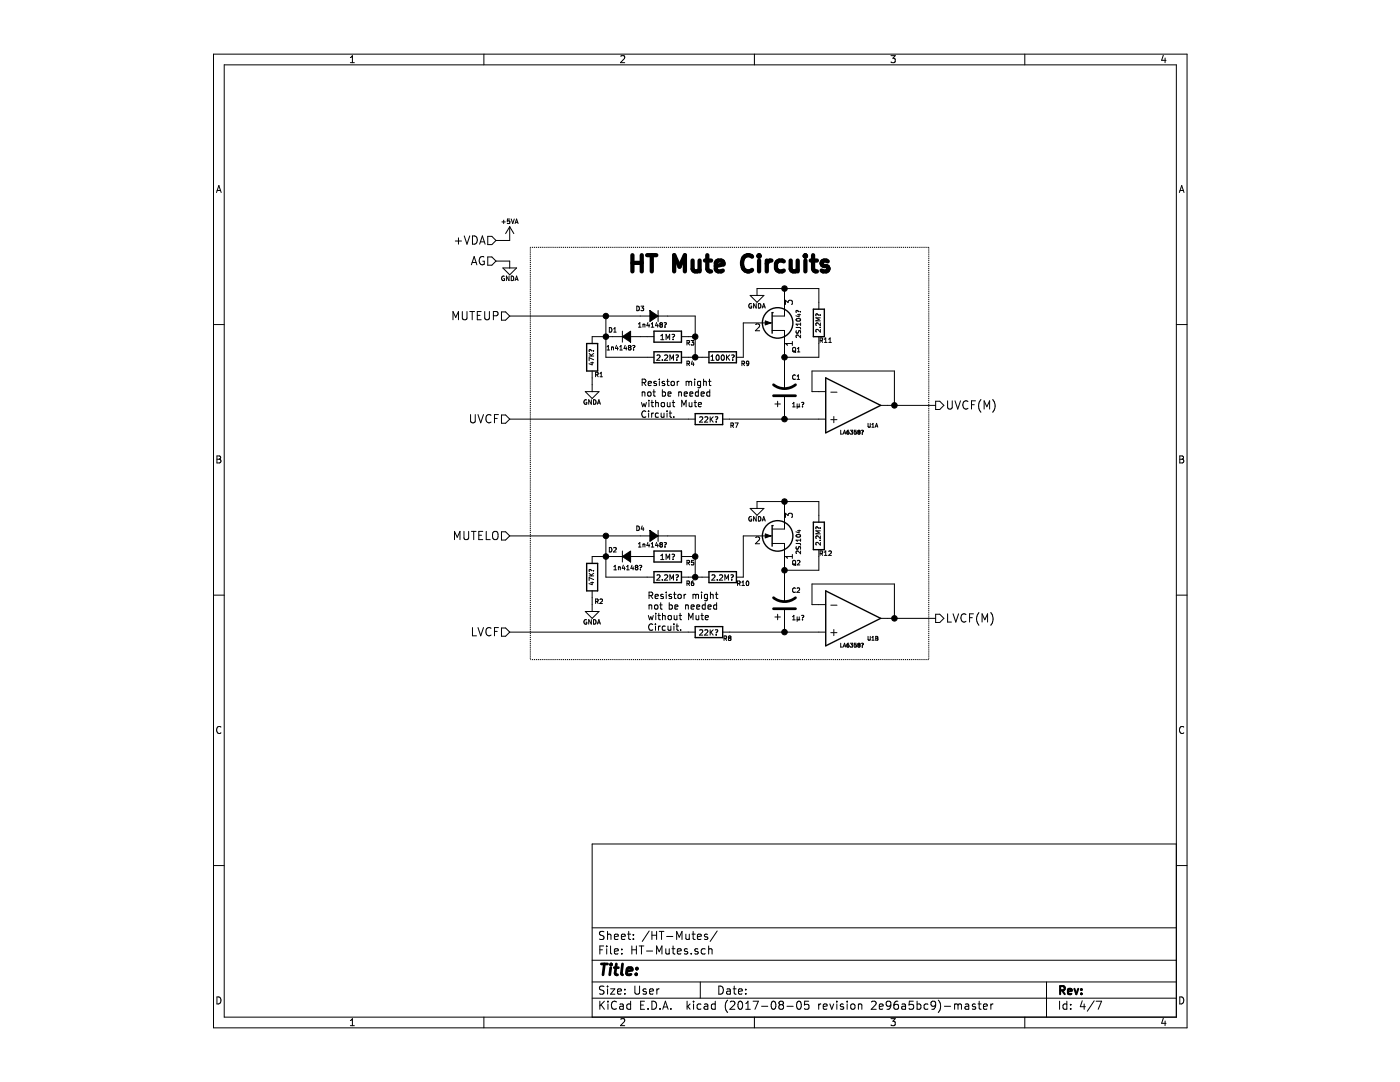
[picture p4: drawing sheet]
<svg xmlns="http://www.w3.org/2000/svg" width="279mm" height="216mm" viewBox="0 0 279 216" stroke-linecap="round" stroke-linejoin="round" font-family="sans-serif">
<g fill="none" stroke="#000" stroke-width=".27">
<path d="M117.1 68.5h2.2v5.5h-2.2zM130.5 66.1h5.5v2.2h-5.5zM130.5 70.2h5.5v2.2h-5.5zM141.5 70.2h5.5v2.2h-5.5zM154.1 62.4h.1M154.1 62.4v4.1M162.3 61.7h2.2v5.5h-2.2zM164.8 75.4l11 5.5-11 5.5zM138.7 82.5h5.5v2.2h-5.5zM117.1 112.4h2.2v5.5h-2.2zM130.5 114.1h5.5v2.2h-5.5zM130.5 110h5.5v2.1h-5.5z"/>
<path d="M141.5 114.1h5.5v2.2h-5.5zM154.1 104.9h.1M154.1 104.9v4.1M162.3 104.2h2.2v5.5h-2.2zM164.8 117.9l11 5.5-11 5.5zM138.7 125h5.5v2.2h-5.5z"/>
<circle cx="155.2" cy="64.4" r="3"/>
<circle cx="155.2" cy="106.9" r="3"/>
</g>
<g fill="none" stroke="#000" stroke-width=".2">
<path d="M42.6 10.8h194.3v194.3h-194.3zM44.7 12.9h190.1v190.1h-190.1zM69.9 12.5h.8M69.9 11.5l.4-.4v1.4M96.6 10.8v2.1M123.9 11.2l.5-.1 .2 .1 .1 .3-.9 1h.9M150.6 10.8v2.1M177.8 11.1h.9l-.5 .5 .4 .2v.6l-.2 .1-.6-.1M204.5 10.8v2.1M232.2 11l-.4 1h.9M232.5 11.6v.9M43.2 38.4l.5-1.4 .4 1.4"/>
<path d="M43.3 38h.7M235.4 38.4l.4-1.4 .5 1.4M235.5 38h.7M90.9 48.1h1.2M91.5 47.5v1.2M92.6 47.1l.6 1.6 .5-1.6M94.1 52.8l.5-1.6 .6 1.6M94.2 52.4h.8M94.3 47.1a.83 .83 0 0 1 1 .8 .83 .83 0 0 1-1 .8zM95.7 48.7l.6-1.6 .5 1.6M95.9 48.3h.8M96.6 51.3a.8 .8 0 0 0-1 .6 .8 .8 0 0 0 .6 .9l.5-.1v-.6h-.3"/>
<path d="M97.3 47.2h.9l.8 .8-.8 .8h-.9zM97.3 51.3h.9l.8 .8-.8 .8h-.9zM99 52.1h2.7v1.4M100.2 44.3h.6M100.4 53.5h2.7l-1.4 1.3zM100.5 43.9v.7M100.6 55.1a.41 .41 0 0 0-.5 .5 .41 .41 0 0 0 .6 .3v-.3h-.2M101.6 55.1v.9l-.5-.9v.9M101.7 43.7h-.4l-.1 .4h.5v.4h-.5M101.7 45.2l-.8 1.4M101.7 45.2v2.8h-2.7M101.7 45.2l.8 1.4"/>
<path d="M102 55.1a.45 .45 0 0 1 .5 .4 .45 .45 0 0 1-.5 .5zM102 43.7l.3 .9 .3-.9M102.8 44.6l.3-.9 .3 .9M102.8 56l.3-.9 .3 .9M102.9 44.4h.4M102.9 55.7h.4M149.7 59h2.8l-1.4 1.3zM151.1 59v-1.4h12.3v4.1M156.6 57.6v5.5h-2.5M42.6 64.8h2.1M90.4 63.8v-1.6l.5 1.1 .6-1.1v1.6M92.3 62.2v1.3l.3 .3 .5-.2 .1-1.4"/>
<path d="M93.7 62.2h1M94.2 62.2v1.6M95.3 62.9h.5M96 62.2h-.7v1.6h.7M96.7 62.2v1.3l.3 .3 .5-.1 .2-.2v-1.3M98.5 63l.7-.1 .2-.2-.1-.4-.2-.1h-.6v1.6M100.1 62.2h.8l.8 .9-.8 .8h-.8zM101.7 63.1h37v8.2M116.8 78.1h2.7l-1.3 1.4zM117.1 79.8a.41 .41 0 0 0-.6 .4 .41 .41 0 0 0 .6 .4v-.3h-.2M117.6 71h.9M117.6 70.5l.5 .5"/>
<path d="M117.9 72.4h.6M118 79.8v.9l-.5-.9v.9M118.1 70a.31 .31 0 0 0-.5-.1v.3M118.2 72.3v.5l-.7-.2M118.2 74v4.1M118.4 70h.1M118.5 79.8a.45 .45 0 0 1 .4 .4 .45 .45 0 0 1-.4 .5zM118.5 71.8l-.9-.4v.6M118.5 70.5l-.5 .4M118.9 74.8l.4-.1v-.4h-.4v.9M119.1 74.8l.3 .4M119.7 75.2h.5"/>
<path d="M119.7 74.6l.3-.3v.9M120.9 63.1v8.2h9.6M121.1 69.2l.3-.3v.9M121.1 69.8h.6M121.6 65.4a.46 .46 0 0 1 .5 .4 .46 .46 0 0 1-.5 .5zM122 69.2v.6M122 69.3h.4v.5M122.5 66.3h.5M122.5 65.6l.2-.2v.9M123 68.9l-.2 .6h.6M123.2 69.2v.6M123.7 69.8h.5"/>
<path d="M123.7 69.2l.2-.3v.9M124.2 66.1v2.2M124.8 68.9l-.3 .6h.6M125 69.2v.6M125.6 69.3l-.2-.1 .2-.3 .3 .2-.2 .2M125.6 69.3l-.2 .2 .2 .3 .3-.1-.2-.4M125.6 69.3h.1M126.3 69l.3-.1a.37 .37 0 0 1-.2 .6M126.4 69.8h.1M127.1 61.1a.46 .46 0 0 1 .5 .4 .46 .46 0 0 1-.5 .5zM127.4 64.7l.3-.3v.9M127.4 65.3h.5"/>
<path d="M127.9 61.1h.6l-.3 .3 .2 .1v.4h-.5M128.2 76.3h.6l.1-.4-.2-.2h-.5v1.2M128.2 78.2v.9M128.2 78.3h.5v.8M128.3 64.8l.4-.1v.6M128.3 64.7v.6M128.5 76.3l.4 .6M129.3 78.3l.2-.1 .4 .1v.5l-.1 .2-.5-.1zM129.3 64.4l-.2 .6h.6M129.4 76.5l.6-.1-.1-.3h-.3l-.2 .2v.6h.5M129.5 79.9v.1M129.5 64.7v.6"/>
<path d="M130 64.7l.2-.3v.9M130 65.3h.5M130.1 79.9v1.1l.3 .2M130.3 78.2h.5M130.5 77.8v1.1l.3 .2M130.5 67.2h-12.3v1.3M130.8 79.9v1.3M131 76.1h-.3l-.2 .2 .2 .2 .3 .1v.3h-.5M131 64.4l-.2 .6h.6M131.1 70.9l.4-.1 .2 .3-.6 .8h.6M131.3 64.7v.6M131.3 62v2.2"/>
<path d="M131.6 75.7v.1M131.6 76.1v.8M131.9 67l.3-.3v1.1M131.9 64.8l-.2-.2 .2-.2 .3 .2-.2 .2M131.9 64.8l-.2 .2 .2 .3 .3-.2-.2-.3M131.9 67.8h.6M131.9 64.8h.1M132.2 78.3l.4-.1 .2 .2v.5l-.6 .1M132.2 71.8v.1M132.2 77.8v1.3M132.5 64.4h.3a.37 .37 0 0 1-.1 .6M132.6 76.1h-.3l-.2 .2 .1 .1 .4 .2v.3h-.5"/>
<path d="M132.6 70.9l.4-.1 .3 .3-.7 .8h.7M132.7 65.2v.1M132.9 67.8v-1.1l.4 .8 .3-.8v1.1M133.1 76.1h.5M133.2 75.7v1.1l.4 .1M133.3 78.6l.6-.1v-.2l-.4-.1-.2 .2 .1 .6h.5M133.7 71.9v-1.1l.4 .8 .3-.8v1.1M134 76.2l.2-.1 .3 .1 .1 .5-.1 .2-.5-.1zM134.1 66.8l.4-.1a.35 .35 0 0 1-.2 .6v.1M134.3 67.7v.1M134.4 79.9v1.1l.3 .2M134.9 70.9l.3-.1a.34 .34 0 0 1 .1 .4 .34 .34 0 0 1-.2 .2v.1"/>
<path d="M135.1 71.8v.1M135.1 76.1v.8M135.5 78.3h.4l.1 .8M135.5 78.2v.9M135.5 76.1l-.4 .2M136 71.3h5.5M136 67.2h2.7M136.5 78.6l.7-.1-.1-.2-.4-.1-.2 .2 .1 .6h.5M136.9 76.2l.4-.1 .2 .2M136.9 76.1v.8M137.1 68.4h.4v-.4l-.4-.1v1M137.1 72.6l.4-.1v-.4h-.4v.9"/>
<path d="M137.3 72.6l.3 .4M137.3 68.4l.3 .5M137.5 76.3l.2-.2h.3v.8M137.5 76.3v.6M137.7 78.6l.6-.1-.1-.2-.4-.1-.1 .2v.6h.5M137.9 67.9h.6l-.3 .4 .2 .1v.4h-.5M138.2 72l-.2 .7h.5M138.4 72.4v.6M138.6 75.7v.1M138.6 76.1v.8M138.7 79.9v1.1l.3 .2M139.4 78.3l-.4-.1-.2 .2 .1 .6h.5"/>
<path d="M139.4 77.8v1.3M139.8 76.1h-.3l-.3 .2 .1 .6h.5M139.8 76.1v1l-.2 .3-.3-.1M139.9 78.6l.7-.1-.1-.2-.4-.1-.2 .2 .1 .6h.5M140.4 76.2l.5-.1 .1 .8M140.4 75.7v1.2M141.4 76.1h.5M141.6 75.7v1.1l.3 .1M141.6 78.3l-.3-.1-.3 .2 .2 .6h.4M141.6 77.8v1.3M141.9 71.9h.6M141.9 71.1l.3-.3v1.1"/>
<path d="M143.1 70.9l.1-.1a.57 .57 0 0 1 .3 .6 .57 .57 0 0 1-.3 .5 .7 .7 0 0 1-.1-1zM144 70.9l.2-.1a.52 .52 0 0 1 .4 .6 .52 .52 0 0 1-.5 .4l-.2-.3zM145 70.8v1.1M145.2 71.3l.4 .6M145.6 70.8l-.6 .6M146 70.9l.4-.1a.4 .4 0 0 1-.2 .7M146.2 71.8v.1M148.1 72.6l.4-.1v-.4h-.4v.9M148.3 72.6l.3 .4M149.4 72.5l-.1 .1h-.3v-.4l.3-.1a.59 .59 0 0 1-.1 .9h-.2M150 60.6a.41 .41 0 0 0-.6 .4 .41 .41 0 0 0 .6 .4v-.3h-.2M150.8 64.8l.5-.2 .3 .4-.8 1h.8"/>
<path d="M150.9 60.6v.9l-.5-.9v.9M151.4 60.6a.45 .45 0 0 1 .5 .4 .45 .45 0 0 1-.5 .5zM152.1 61.5l.3-.9 .3 .9M152.2 61.2h.4M154.1 65.9h2.5v11.7M154.1 64.4h-5.8v6.9h-1.3M156.6 79.2v4.4M156.8 60.8v-.9l.5 .5 .1-.4 .5-.1 .2 .3-.1 .6M158.1 68.1v.8M158.1 68.5h-1.3l.3 .4M158.2 69.5l.2-.2 .3 .2 .1 .4-.2 .3-.4-.1zM158.3 70l.5 .3"/>
<path d="M158.7 74.9a.4 .4 0 0 0-.5 .4 .4 .4 0 0 0 .5 .3M158.9 65.3l.8 .1 .1 .3M158.9 63.7l.5-.1 .4 .2a.43 .43 0 0 1-.5 .3 .43 .43 0 0 1-.4-.4zM158.9 66l.1 .5h.2l.2-.4 .2-.1 .1 .1v.4M159.1 75.7h.5M159.1 75.1l.2-.3v.9M159.1 70.2h.5M159.1 69.6l.3-.3v.9M159.2 62.8h.6M159.4 62.2a.31 .31 0 0 0-.5-.1v.3M159.5 62.7v.5l-.7-.2M159.7 62.2h.1"/>
<path d="M159.8 66.8v.6l-.7-.6-.2 .2 .1 .4M159.8 64.4v.6M159.8 64.7h-.9l.2 .3M163.2 62.8l-.3-.1v.3M163.2 62.8h.1M163.3 62.8l.1 .1M163.4 67.2v4.1h-6.8M163.7 65.3h.1M163.6 62.9h.1M163.7 67.9l.5-.1v-.3l-.5-.1v.9M163.7 64.4v.6l-.6-.6-.3 .2 .1 .3M163.7 65.7v.6l-.6-.6-.3 .2 .1 .3"/>
<path d="M163.7 65.3v.1M163.7 63.4h-.9l.7 .3-.7 .3h.9M163.9 67.9l.3 .4M164.5 67.7l.3-.3v.9M164.5 68.3h.6M164.8 78.1h-2.8v-4.1h16.5v6.9M165.4 68.3h.5M165.4 67.7l.3-.3v.9M165.8 78.3h1.2M189.1 80v1.3l.3 .3h.3l.3-.3v-1.3M190.6 80l.5 1.6 .6-1.6M194.7 80h-.8v1.6"/>
<path d="M195.8 79.7a1.92 1.92 0 0 0 0 2.6M198.1 79.7a1.84 1.84 0 0 1 0 2.6M234.8 64.8h2.1M43.3 91h.5l.2 .2-.2 .4 .3 .3-.1 .3-.2 .2h-.5zM43.3 91.6h.5M93.9 82.7v1.3l.3 .4 .6-.2v-1.5M95.4 82.7l.5 1.7 .6-1.7M98 82.9a.67 .67 0 0 0-.8 0 .67 .67 0 0 0-.2 .8 .61 .61 0 0 0 .3 .6 .61 .61 0 0 0 .7-.1M98.7 83.5h.5M99.5 82.7h-.8v1.7M100.1 82.8h.8l.8 .8-.8 .9h-.8zM101.7 83.6h37"/>
<path d="M119.2 80.7l.3-.9 .3 .9M119.3 80.4h.4M128 80.3l.3 .9 .2-.6 .3 .6 .2-.9M128.9 82.1a.58 .58 0 0 0-.8 .5 .58 .58 0 0 0 .8 .6M129.4 82v.1M129.4 82.4v.9M129.5 80.3v.9M129.9 80.3h.5M130 82.4v.9M130.4 82.4l-.4 .3M130.8 80.4h.5l.1 .8M131.4 82.5l-.4-.1-.2 .3 .1 .5h.5"/>
<path d="M131.9 82.4l.1 .8h.5M132 80.4l.2-.1 .4 .1-.1 .7h-.5zM132.5 82.4v.9M133.1 82v.1M133.1 82.4v.9M133.2 80.3v.8h.5M133.6 82.4h.5M133.7 80.3v.9M133.7 82v1.1l.4 .2M134.2 80.3h.5M134.5 83.2v.1M136.1 81.2v-1.3l.4 .9 .4-.9v1.3"/>
<path d="M137.5 80.3l.1 .8h.5M138.1 80.3v.9M138.5 80.3h.5M139.4 80.8l.6-.2-.1-.2-.3-.1-.2 .2 .1 .6h.4M139.6 83.3l.4-.1 .2 .3-.6 .7h.6M140.7 83.3l.4-.1 .2 .3-.7 .7h.7M141.7 83.2v1M141.9 83.6l.4 .6M142.3 83.2l-.6 .6M142.7 83.2h.4a.34 .34 0 0 1 .1 .3 .34 .34 0 0 1-.3 .3M142.9 84.1v.1M144.2 83.6h20.6"/>
<path d="M145.9 84.9l.4-.1v-.3l-.4-.1v.9M146.1 84.9l.3 .4M146.7 84.4h.6l-.4 .9M154.6 80.6h1.1M155.2 80.1v1.1M158.2 81.2h.5M158.2 80.6l.2-.3v.9M159.1 81.1l.1 .1 .3-.1M159.1 80.6v.9M159.5 80.6v.5M159.5 81.1l.1 .1M160 80.3h.3a.37 .37 0 0 1-.1 .6"/>
<path d="M160.2 81.1v.1M165.8 83.7h1.2M166.4 83.1v1.2M167.8 85.9v.7h.3M168.3 86.6l.2-.7 .3 .7M168.4 86.4h.3M169.1 85.9l-.1 .7h.4v-.4l-.4 .1M169.1 85.9h.1M169.4 85.9h-.3M169.7 85.9h.5l-.3 .3 .3 .1-.1 .3h-.4M170.9 85.9h-.4v.3h.4v.4h-.4M171.3 86.2l-.1 .1 .1 .3h.3l-.1-.4"/>
<path d="M171.3 86.2l-.1-.2 .1-.1h.3l-.1 .3M171.3 86.2h.2M171.9 85.9l.4 .1-.2 .3M172.1 86.6h.1M173.2 84.5v.6l.2 .1h.2l.1-.7M174 85.2h.4M174 84.7l.2-.2v.7M174.7 85.2l.2-.7 .3 .7M174.7 85h.4M175.8 80.9h10.9M186.7 80.1h.8l.9 .8-.9 .8h-.8zM193.2 80.1a.67 .67 0 0 0-.8 0 .67 .67 0 0 0-.2 .8 .62 .62 0 0 0 .3 .6 .62 .62 0 0 0 .7 0"/>
<path d="M193.9 80.8h.5M196.4 81.6v-1.6l.6 1.2 .5-1.2v1.6M235.5 91h.4l.3 .2-.3 .4 .3 .3v.3l-.2 .2h-.5zM235.5 91.6h.4M42.6 118.8h2.1M90.7 107.7v-1.7l.6 1.2 .5-1.2v1.7M92.6 106v1.3l.3 .4 .5-.1 .1-.3v-1.3M94.1 106h.9M94.5 106v1.7M95.6 106.8h.5M96.4 106h-.8v1.7h.8M97 106v1.7h.8"/>
<path d="M98.4 106.3a.57 .57 0 0 1 .9 0 1.13 1.13 0 0 1-.3 1.4 .57 .57 0 0 1-.7-.6zM100.1 106.1h.8l.8 .8-.8 .9h-.8zM101.7 106.9h37v8.3M117.6 114.9h.9M117.6 114.4l.5 .5M117.9 116.3h.6M118.1 113.9a.31 .31 0 0 0-.5-.2v.3M118.2 116.1v.6l-.7-.2M118.2 117.9v4.1M118.4 113.9h.1M118.5 115.7l-.9-.5v.6M118.5 114.4l-.5 .4"/>
<path d="M119.7 119.6l.4-.1 .1 .3-.5 .6h.5M120.9 106.9v8.3h9.6M121.6 109.2a.46 .46 0 0 1 .5 .5 .46 .46 0 0 1-.5 .4zM122.5 109.3l.3-.1 .2 .3-.6 .6h.6M122.5 113.7h.5M122.5 113.1l.3-.3v.9M123.4 113.1v.6M123.4 113.2h.4v.5M124.2 110v2.1M124.4 112.8l-.2 .6h.6M124.6 113.1v.6M125.1 113.7h.5"/>
<path d="M125.1 113.1l.2-.3v.9M126.1 112.8l-.2 .6h.6M126.3 113.1v.6M126.8 113l.2 .2M126.8 113h.1M126.8 113l.2-.2 .3 .2M127 113.2l-.2 .2 .2 .3 .3-.2-.2-.3M127 113.2h.1M127.1 105a.46 .46 0 0 1 .5 .4 .46 .46 0 0 1-.5 .5zM127.3 113h.1M127.3 113l-.2 .2M127.4 109.2h.5"/>
<path d="M127.4 108.5l.3-.2v.9M127.6 112.9l.3-.1a.37 .37 0 0 1-.1 .6M127.8 113.6v.1M128.2 104.9l-.2 .7h.5M128.3 108.7l.4-.1v.6M128.3 108.6v.6M128.4 105.3v.6M129.3 108.2l-.2 .7h.6M129.5 108.6v.6M129.5 118.8h.6l.2-.4-.3-.2h-.5v1.2M129.8 118.8l.5 .6M130 109.2h.5"/>
<path d="M130 108.5l.2-.2v.9M130.5 111h-12.3v1.4M130.7 119l.7-.1-.1-.3h-.4l-.2 .2 .1 .6h.5M131 108.2l-.2 .7h.6M131.1 114.8l.4-.1 .2 .3-.6 .8h.6M131.3 108.6v.6M131.3 105.8v2.2M131.7 108.4v.1M131.7 108.4l.2-.1 .3 .1M131.7 108.5l.2 .2M131.9 110.9l.3-.3v1.1M131.9 108.7l-.2 .1 .2 .4 .3-.2-.2-.3"/>
<path d="M131.9 111.7h.6M131.9 108.7h.1M132.2 115.7v.1M132.2 108.4v.1M132.2 108.5l-.2 .2M132.4 118.6h-.4l-.1 .2 .1 .2 .4 .1v.3h-.5M132.5 108.3h.3a.37 .37 0 0 1-.1 .5M132.6 114.8l.4-.1 .3 .3-.7 .8h.7M132.7 109.1v.1M132.9 111.7v-1.1l.4 .8 .3-.8v1.1M133 118.2v.1M133 118.6v.8"/>
<path d="M133.7 115.8v-1.1l.4 .8 .3-.8v1.1M134 118.6h-.3l-.2 .2 .1 .1 .4 .2v.3h-.5M134.1 110.6h.4a.35 .35 0 0 1-.2 .6M134.3 111.5v.2M134.4 118.6h.5M134.6 118.2v1.1l.3 .1M134.9 114.8l.3-.1a.34 .34 0 0 1 .1 .3 .34 .34 0 0 1-.2 .3v.1M135.1 115.7v.1M135.3 118.7l.2-.1 .4 .1 .1 .5-.2 .2-.5-.1zM136 111h2.7M136 115.2h5.5M136.5 118.6v.8"/>
<path d="M136.9 118.6l-.4 .2M137.1 112.3h.4v-.4l-.4-.1v.9M137.3 116.4l.3 .4M137.3 112.3l.3 .4M137.5 116.4h-.4M137.6 116.3l-.1 .1M137.6 116.3l-.1-.3-.4-.1v.9M138.3 118.7l.4-.1 .2 .2M138.3 118.6v.8M138.4 115.9h-.2a.6 .6 0 0 0-.1 .9h.3v-.4l-.3-.1-.1 .2M138.4 111.8h-.4v.5h.4v.3h-.4M138.9 118.8l.1-.2h.3l.1 .8"/>
<path d="M138.9 118.8v.6M140 118.2v.1M140 118.6v.8M141.2 118.6v1l-.3 .3-.3-.1M141.2 118.6h-.4l-.2 .2 .1 .6h.5M141.8 118.7l.5-.1v.8M141.8 118.2v1.2M142.1 114.8l.4-.1 .2 .3-.7 .8h.7M142.8 118.6h.5M143 118.2v1.1l.3 .1M143.2 115.7v.1M143.6 114.8l.4-.1 .2 .3-.7 .8h.7"/>
<path d="M144.7 115.8v-1.1l.3 .8 .4-.8v1.1M145.8 114.8l.4-.1a.34 .34 0 0 1 .1 .3 .34 .34 0 0 1-.3 .3v.1M146 115.7v.1M147.2 116.4l.5-.1v-.3l-.5-.1v.9M147.4 116.4l.3 .4M148.1 116.8h.5M148.1 116.2l.2-.3v.9M149 116l.1-.1a.45 .45 0 0 1 .4 .5 .45 .45 0 0 1-.4 .4l-.2-.3zM149.7 101.5h2.8l-1.4 1.3zM150 103.1a.41 .41 0 0 0-.6 .4 .41 .41 0 0 0 .6 .4v-.3h-.2M150.8 107.3l.5-.2 .3 .4-.8 1h.8M150.9 103.1v.9l-.5-.9v.9"/>
<path d="M151.1 101.5v-1.4h12.3v4.1M151.4 103.1a.45 .45 0 0 1 .5 .4 .45 .45 0 0 1-.5 .5zM152.1 104l.3-.9 .3 .9M152.2 103.7h.4M154.1 108.4h2.5v11.7M154.1 106.9h-5.8v8.3h-1.3M156.6 100.1v5.5h-2.5M156.8 103.3v-.9l.5 .5 .1-.4 .5-.1 .2 .3-.1 .6M158.1 110.6v.8M158.1 111h-1.3l.3 .4M158.2 112l.2-.2 .3 .2 .1 .4-.2 .3-.4-.1zM158.3 112.5l.5 .3"/>
<path d="M158.7 117.4a.4 .4 0 0 0-.5 .4 .4 .4 0 0 0 .5 .3M158.9 108.4l.8 .1 .1 .3M158.9 106.8l.5-.1 .4 .2a.43 .43 0 0 1-.5 .3 .43 .43 0 0 1-.4-.4zM158.9 109.1v.4h.4l.1-.3 .2-.1 .2 .1-.1 .4M159.1 117.4l.3-.1 .2 .3-.6 .6h.6M159.1 111.9l.4-.1 .1 .3-.5 .6h.5M159.2 105.9h.6M159.5 105.8v.5l-.7-.2M159.8 107.8h-.9l.2 .2M159.8 110v.5l-.7-.5-.2 .1 .1 .3M159.8 107.5v.5M163.4 105.4h-.1a.31 .31 0 0 0-.5-.2l.1 .3"/>
<path d="M163.4 109.7v4.1h-6.8M163.6 105.4h.1M163.6 107.8h.1M163.7 110.4l.5-.1v-.3l-.5-.1v.9M163.7 106.9v.6l-.6-.6-.3 .2 .1 .3M163.7 108.2v.6l-.6-.6-.3 .2 .1 .3M163.7 105.9h-.9l.7 .3-.7 .3h.9M163.9 110.4l.3 .4M164.5 110.8h.6M164.5 110.2l.3-.3v.9M165.4 110l.3-.1 .2 .3-.5 .6h.5M234.8 118.8h2.1"/>
<path d="M94.3 125.2v1.7h.8M95.4 125.2l.5 1.7 .6-1.7M98 125.4a.67 .67 0 0 0-.8 0 .67 .67 0 0 0-.2 .8 .61 .61 0 0 0 .3 .6 .61 .61 0 0 0 .7-.1M98.7 126h.5M99.5 125.2h-.8v1.7M100.1 125.3h.8l.8 .8-.8 .9h-.8zM101.7 126.1h37M116.8 122h2.7l-1.3 1.4zM117.1 123.7a.41 .41 0 0 0-.6 .4 .41 .41 0 0 0 .6 .4v-.3h-.2M118 123.6v.9l-.5-.9v.9M118.5 123.6a.45 .45 0 0 1 .4 .5 .45 .45 0 0 1-.4 .4zM118.9 120l.4-.1v-.3l-.4-.1v.9"/>
<path d="M119.1 120l.3 .4M119.2 124.5l.3-.9 .3 .9M119.3 124.3h.4M129.4 122.8l.2 .9 .3-.6 .2 .6 .3-.9M129.5 120.7v.9M129.5 120.8h.5l.1 .8M130.3 124.6a.58 .58 0 0 0-.9 .5 .58 .58 0 0 0 .9 .6M130.7 120.8l.2-.1 .3 .1 .1 .5-.1 .2-.5-.1zM130.8 124.5v.1M130.8 124.9v.9M130.9 122.4v.1M130.9 122.8v.9"/>
<path d="M131.3 122.8h.5M131.4 124.9v.9M131.5 122.4v1.1l.3 .2M131.7 120.7h.5M131.8 124.9l-.4 .3M131.9 120.3v1.1l.3 .2M132.2 122.4v1.3M132.2 122.9h.5l.1 .8M132.8 125l-.4-.1-.2 .3 .1 .5h.5M133.3 124.9l.1 .8h.5M133.4 122.9h.5v.7l-.3 .1-.3-.3zM133.6 120.8l.3-.1 .3 .2-.1 .5-.5 .1"/>
<path d="M133.6 120.3v1.3M133.9 124.9v.9M134.5 124.5v.1M134.5 124.9v.9M134.5 122.8l.1 .8h.5M134.7 121.1l.6-.1-.1-.2-.4-.1-.1 .2v.6h.5M134.9 124.9h.5M135.1 122.8v.9M135.1 124.5v1.1l.3 .2M135.5 122.8h.5M135.7 122.4v1.1l.3 .2M135.8 125.7v.1"/>
<path d="M136.8 120.8h.5l.1 .8M136.8 120.7v.9M137.4 123.7v-1.3l.5 .9 .4-.9v1.3M137.9 121.1l.6-.1v-.2l-.4-.1-.2 .2 .1 .6h.5M138.9 122.8l.1 .8h.5M139 121.1l.6-.1v-.2l-.4-.1-.2 .2 .1 .6h.5M139.5 122.8v.9M139.6 125.8l.4-.1 .2 .3-.6 .7h.6M139.9 122.8h.5M140.1 122.4v1.1l.3 .2M140.7 125.8l.4-.1 .2 .3-.7 .7h.7M140.7 123.3l.7-.2-.1-.2-.4-.1-.2 .2 .1 .6h.5"/>
<path d="M140.7 120.8l-.3-.1-.3 .2 .1 .6h.5M140.7 120.3v1.3M141.3 121.1l.6-.1v-.2l-.4-.1-.2 .2 .1 .6h.5M141.7 125.7v1M141.9 126.1l.4 .6M142.3 125.7l-.6 .6M142.7 125.7h.4a.34 .34 0 0 1 .1 .3 .34 .34 0 0 1-.3 .3M142.9 126.6v.1M143 120.8l-.3-.1-.3 .2 .1 .6h.5M143 120.3v1.3M144.2 126.1h20.6M144.5 127.4l.4-.1v-.3l-.4-.1v.9"/>
<path d="M144.7 127.4l.3 .4M145.5 127.3l-.1-.2 .1-.2 .3 .1-.1 .3M145.5 127.3l-.1 .2 .1 .3 .3-.1v-.3l-.1-.1M145.5 127.3h.2M154.6 123.1h1.1M155.2 122.6v1.1M156.6 121.7v4.4M158.2 123.7h.5M158.2 123.1l.2-.3v.9M159.1 123.6l.1 .1 .3-.1M159.1 123.1v.9M159.5 123.6l.1 .1"/>
<path d="M159.5 123.1v.5M160 122.8h.3a.37 .37 0 0 1-.1 .6M160.2 123.6v.1M164.8 120.6h-2.8v-4.1h16.5v6.9M165.8 120.8h1.2M165.8 126.2h1.2M166.4 125.6v1.2M167.8 128.4v.7h.3M168.3 129.1l.2-.7 .3 .7M168.4 128.9h.3M169.1 128.4l-.1 .7h.4v-.4l-.4 .1M169.1 128.4h.1"/>
<path d="M169.4 128.4h-.3M169.7 128.4h.5l-.3 .3 .3 .1-.1 .3h-.4M170.9 128.4h-.4v.3h.4v.4h-.4M171.2 128.5h.1M171.2 128.5l.1-.1 .3 .1M171.2 128.5l.1 .2M171.3 128.7l-.1 .1 .1 .3h.3l-.1-.4M171.3 128.7h.2M171.6 128.5h.1M171.6 128.5l-.1 .2M171.9 128.4l.4 .1-.2 .3M172.1 129.1h.1"/>
<path d="M173.2 127v.6l.2 .1h.2l.1-.7M174 127.2l.2-.2v.7M174 127.7h.4M174.8 127.4h.2M174.8 127l.4 .1-.2 .3 .2 .1v.2h-.4zM175.8 123.4h10.9M186.7 122.6h.8l.9 .8-.9 .8h-.8zM189.1 122.5v1.6h.8M190.2 122.5l.6 1.6 .5-1.6M192.8 122.6a.67 .67 0 0 0-.8 0 .67 .67 0 0 0-.2 .8 .61 .61 0 0 0 .3 .7 .61 .61 0 0 0 .7-.1M193.5 123.3h.5M194.3 122.5h-.8v1.6"/>
<path d="M195.4 122.2a1.92 1.92 0 0 0 0 2.6M196 124.1v-1.6l.5 1.2 .6-1.2v1.6M197.7 122.2a1.92 1.92 0 0 1 0 2.6M44.1 145.1a.67 .67 0 0 0-.9 .5 .67 .67 0 0 0 .6 .8l.3-.2M236.2 145.1a.67 .67 0 0 0-.9 .5 .67 .67 0 0 0 .7 .8l.2-.2M42.6 172.7h2.1M234.8 168.4h-116.6v34.6M234.8 172.7h2.1M43.3 198.9a.71 .71 0 0 1 .8 .7 .71 .71 0 0 1-.8 .7zM118.2 199.2h116.6M118.2 195.9h116.6M118.2 191.6h116.6"/>
<path d="M118.2 185.1h116.6M119.7 199.8v1.6M119.7 189.5h.5M120.5 188.8h-.8v1.6M120.5 196.8h-.6l-.3 .3 .2 .3 .7 .4v.4l-.3 .2-.6-.1M120.5 185.9l-.6-.1-.3 .4 .2 .3 .7 .4v.4l-.3 .2-.6-.1M120.6 199.8l-.9 .9M121.1 188.8v.1M121.1 189.3v1.1M121.2 185.8v1.7M121.2 196.8v.1M121.2 197.3v1.1"/>
<path d="M121.2 186.5l.3-.1 .4 .1v1M121.3 199.8v.1M121.9 197.3h.8l-.8 1.1h.8M121.9 188.8v1.4l.2 .2M122.6 189.9l.8-.2-.1-.3-.4-.1-.3 .2 .1 .8h.6M122.6 186.9l.8-.1-.1-.3-.4-.1-.3 .2 .1 .8h.6M123 199.9a.64 .64 0 0 0-.8 0 .64 .64 0 0 0-.2 .8 .61 .61 0 0 0 .3 .6 .61 .61 0 0 0 .7 0M123.2 197.9l.8-.2-.1-.3-.4-.1-.3 .2 .1 .8h.6M124 186.9l.8-.1-.1-.3-.5-.1-.2 .2 .1 .8h.6M124.1 190.2v.2M124.1 189.4v.1M124.7 197.4v.1"/>
<path d="M124.7 198.2v.2M125.3 186.4h.6M125.5 185.8v1.4l.4 .3M125.9 199.8v1.6M126.1 189.5h.9M126.1 188.8v1.6M126.4 187.3v.2M126.4 186.5v.1M126.7 196.8v1.3l.3 .3h.3l.3-.3v-1.3M127 188.8v1.6M127.6 188.8h.9M128 188.8v1.6"/>
<path d="M128.6 199.8h-.7v1.6h.7M129 197.4a.4 .4 0 0 0-.7 .1l.1 .3 .6 .1v.2l-.2 .3-.5-.1M129 189.8h1.2M129.6 185.8l-1.4 2.1M129.6 197.9l.8-.2-.1-.3-.4-.1-.3 .2 .1 .8h.6M130.1 199.8a.82 .82 0 0 1 .9 .8 .82 .82 0 0 1-.9 .8zM130.1 185.8v1.7M130.1 186.6h.9M131 185.8v1.7M131 190.4v-1.6l.6 1.1 .5-1.1v1.6M131.1 197.3v1.1M131.6 197.3l-.5 .3"/>
<path d="M131.6 185.8h.9M132 185.8v1.7M132.9 189.3l.1 1 .3 .1 .3-.2M133 186.9h1.3M133.6 189.3v1.1M134.1 189.3h.6M134.3 188.8v1.4l.4 .2M135 187.5v-1.7l.6 1.2 .5-1.2v1.7M135.2 189.9l.7-.2v-.3l-.5-.1-.2 .2 .1 .8h.6M136.9 186.4v.8a.4 .4 0 0 0 .7 .1M137.1 199.8v1.6M137.2 189.4l-.4-.1-.2 .2 .1 .3 .5 .1v.4h-.6"/>
<path d="M137.6 186.4v1.1M137.9 190.2v.2M138.1 186.4h.6M138.3 185.8v1.4l.4 .3M138.4 199.8v.1M139.2 186.9l.7-.1v-.3l-.5-.1-.2 .2 .1 .8h.6M139.3 189.4l-.4-.1-.2 .2v.3l.6 .1v.4h-.6M139.8 195.9v3.3M140.7 189.4l-.4-.1-.4 .3 .1 .6 .3 .2 .4-.1M141.2 186.5l-.4-.1-.2 .2 .1 .3 .5 .1v.4h-.6M141.4 189.4l.2-.1 .4 .1 .1 1M141.4 188.8v1.6"/>
<path d="M142.7 199.8v1.6M143.1 185.8l-1.4 2.1M143.5 196.8a.81 .81 0 0 1 .9 .8 .81 .81 0 0 1-.9 .8zM145.1 197.4h.6l.1 1M145.2 199.6a1.84 1.84 0 0 0 0 2.4M145.7 199.9l.7-.1 .3 .4-1 1.2h1M145.8 197.7l-.6 .1a.31 .31 0 0 0-.2 .3 .31 .31 0 0 0 .2 .3l.6-.1M146.3 197.3h.6M146.5 196.8v1.4l.4 .2M147.4 197.9l.7-.2v-.3l-.5-.1-.2 .2 .1 .8h.6M147.4 199.9l.3-.1a.88 .88 0 0 1 .6 .6 .88 .88 0 0 1-.3 .9l-.2 .1a.86 .86 0 0 1-.4-1.5zM148.8 198.2v.2"/>
<path d="M148.8 197.4v.1M150.3 199.8h1.1l-.7 1.6M154.1 199.9l.2-.1a.86 .86 0 0 1 .6 .8 .86 .86 0 0 1-.6 .8 1.08 1.08 0 0 1-.2-1.5zM159.1 199.9l.4-.1a1.02 1.02 0 0 1 0 1.6 .86 .86 0 0 1-.4-1.5zM161.4 199.8h-.8l-.1 .7 .3-.1 .5 .1 .1 .2v.6l-.3 .1-.6-.1M167 199.8v.1M169.1 199.8v.1M173.9 199.9l.7-.1 .3 .4-1 1.2h1M179.2 199.8a.67 .67 0 0 0-.8 .7l.1 .8 .2 .1 .5-.1 .1-.6-.1-.2-.5-.1-.3 .3M182.3 199.8h-.8l-.1 .7 .2-.1 .6 .1 .1 .2v.6l-.3 .1-.6-.1M183 199.8v1.6M187.2 199.6a1.84 1.84 0 0 1 0 2.4"/>
<path d="M195.4 199.8v1.4l.4 .2M208.9 195.9v7.1M211.5 199.8v1.6M212.9 199.8v1.6M216 199.7l-.4 1.2h1M218.4 199.7l-1.4 2.1M218.8 199.8h1l-.6 1.6M235.5 198.9a.71 .71 0 0 1 .8 .7 .71 .71 0 0 1-.8 .7zM69.9 203.6l.4-.3v1.4M69.9 204.7h.8M96.6 203v2.1M119.9 200.5l.7 .9"/>
<path d="M121.3 200.3v1.1M123.7 200.4h.6l.1 1M123.9 203.4l.5-.1 .2 .1 .1 .2-.9 1.1h.9M124.4 200.7l-.5 .1a.31 .31 0 0 0-.3 .3 .31 .31 0 0 0 .3 .3l.5-.1M125.9 200.4l-.5-.1-.3 .3 .1 .7 .2 .1 .5-.1M127.9 200.5h.5M129.3 201.3v.1M131.7 201.3v.1M132.3 201.4l.5-1.6 .5 1.6M132.4 200.9h.8M133.9 201.3v.1M137.3 200.8l.4 .6"/>
<path d="M137.7 200.3l-.6 .6M138.4 200.3v1.1M139.9 200.4l-.5-.1-.3 .3 .1 .7 .2 .1 .5-.1M140.6 200.4h.6l.1 1M141.3 200.7l-.6 .1-.2 .2 .2 .4 .6-.1M142.7 200.4l-.4-.1-.3 .3v.7l.3 .1 .4-.1M148.8 201.4h.9M148.8 200.2l.5-.4v1.6M150.6 203v2.1M152 200.8h1.2M155.7 200.5l-.3 .3v.3l.3 .3h.4l.3-.3v-.3l-.3-.3M155.7 200.5l-.3-.3 .3-.4h.4l.3 .3-.3 .4"/>
<path d="M155.7 200.5h.4M157.1 200.8h1.2M163.4 200.3v1.1M163.8 200.3l-.4 .2v.1M164.3 200.9l.8-.2-.1-.3-.5-.1-.2 .2 .1 .8h.6M165.6 200.3l.4 1.1 .4-1.1M167 200.3v1.1M168.3 200.4l-.4-.1-.2 .2 .1 .3 .5 .1v.4h-.6M169.1 200.3v1.1M169.9 200.5l.2-.2 .4 .2v.8l-.2 .1-.4-.1zM171.3 200.5l.2-.2 .4 .1 .1 1M171.3 200.3v1.1"/>
<path d="M175.5 200.9l.8-.2-.1-.3-.5-.1-.2 .2v.8h.7M177.8 200.5l-.3 .3h-.3l-.3-.3v-.4l.1-.2 .5-.1 .2 .1a1.29 1.29 0 0 1-.2 1.4l-.5 .1M177.8 203.3h.9l-.5 .5 .4 .1v.6l-.2 .2-.6-.2M180 200.4h.6l.1 1M180.7 200.7l-.5 .1-.2 .2v.3l.2 .1 .5-.1M183 200.4l.5-.1 .3 .3-.1 .7-.2 .1-.5-.1M185.2 200.4l-.5-.1-.3 .3 .1 .7 .2 .1 .5-.1M186.7 200.5l-.3 .3h-.3l-.3-.3v-.4l.2-.2 .4-.1 .2 .1a1.29 1.29 0 0 1-.2 1.4l-.4 .1M188.5 200.8h1.2M190.5 200.5l.1-.1a.4 .4 0 0 1 .6 .1M190.5 200.3v1.1M191.2 200.5l.2-.2 .4 .1 .1 1"/>
<path d="M191.2 200.5v.9M192.6 200.4h.7v1M193.3 200.7l-.5 .1-.2 .2 .2 .4 .5-.1M194.7 200.4l-.4-.1-.3 .2 .1 .3 .6 .1v.4h-.7M195.2 200.3h.6M196.3 200.9l.7-.2v-.3l-.5-.1-.2 .2 .1 .8h.6M197.7 200.3v1.1M198.2 200.3l-.4 .2-.1 .1M204.5 203v2.1M212.9 200.4l-.5-.1-.3 .3 .2 .7h.6M213.7 201.3v.1M213.7 200.4v.1"/>
<path d="M216.4 200.3v1.1M232.2 203.2l-.4 1h.9M232.5 203.7v1"/>
</g>
<g fill="#000" stroke="#000" stroke-width=".2">
<path d="M124.2 67.2l1.7-1.1v2.2zM129.7 62l1.6 1.1-1.6 1.1zM152.7 64l1.1 .4-1.1 .4zM124.2 111l1.7-1v2.1zM129.7 105.8l1.6 1.1-1.6 1.1zM152.7 106.5l1.1 .4-1.1 .4z"/>
<circle cx="156.6" cy="57.6" r=".55"/>
<circle cx="120.9" cy="63.1" r=".55"/>
<circle cx="120.9" cy="67.2" r=".55"/>
<circle cx="138.7" cy="71.3" r=".55"/>
<circle cx="138.7" cy="67.2" r=".55"/>
<circle cx="156.6" cy="71.3" r=".55"/>
<circle cx="156.6" cy="83.6" r=".55"/>
<circle cx="178.5" cy="80.9" r=".55"/>
<circle cx="120.9" cy="111" r=".55"/>
<circle cx="120.9" cy="106.9" r=".55"/>
<circle cx="138.7" cy="115.2" r=".55"/>
<circle cx="138.7" cy="111" r=".55"/>
<circle cx="156.6" cy="113.8" r=".55"/>
<circle cx="156.6" cy="100.1" r=".55"/>
<circle cx="156.6" cy="126.1" r=".55"/>
<circle cx="178.5" cy="123.4" r=".55"/>
</g>
<g fill="none" stroke="#000" stroke-width=".55">
<path d="M154.4 79h4.4M154.4 76.8a3.5 3.5 0 0 0 4.4 0M154.4 119.3a3.5 3.5 0 0 0 4.4 0M154.4 121.5h4.4M120 192.3h1.2M120.6 192.3l-.3 2.2M121.9 193.1l-.2 1.4M122 192.3l-.1 .3M122 192.3l.1 .2-.2 .1M122.6 193.1h.8M123 192.3l-.2 1.9v.2l.4 .1M124.2 192.3l-.2 1.9 .3 .3"/>
<path d="M125.1 193.8l1.1-.2-.1-.4-.6-.1-.4 .3v1l.2 .1 .6-.1M127 194.3v.2M127.1 193.2l.1 .1-.1 .1M127.1 193.2v.2"/>
</g>
<g fill="none" stroke="#000" stroke-width=".85">
<path d="M126.2 50.9v3.3M126.2 52.5h1.9M128.1 50.9v3.3M129.1 50.9h1.9M130.1 50.9v3.3M134.5 54.2v-3.3l1.1 2.3 1.1-2.3v3.3M138.2 52v1.7l.2 .3a.88 .88 0 0 0 1.2-.1M139.6 52v2.2M140.7 52h1.2M141.2 50.9v2.8l.1 .3 .6 .2M142.9 53.1l1.5-.3-.1-.6-.4-.2h-.6l-.4 .5v1.2l.1 .3 .3 .2h.6l.4-.2M150.1 51.2a1.21 1.21 0 0 0-1.4-.1 1.21 1.21 0 0 0-.6 1.2 1.37 1.37 0 0 0 .4 1.5 1.37 1.37 0 0 0 1.5 .2l.1-.1"/>
<path d="M151.5 50.9v.3M151.5 52v2.2M151.5 50.9l-.2 .2 .2 .1M151.5 50.9l.1 .2-.1 .1M153 52v2.2M154 52a.83 .83 0 0 0-1 .6M156.4 52.2a1.03 1.03 0 0 0-1.4 .1l-.1 .3v.9l.1 .4a1.03 1.03 0 0 0 1.4 .1M157.8 52v1.7l.2 .3a.88 .88 0 0 0 1.2-.1M159.2 52v2.2M160.7 50.9v.3M160.7 52v2.2M160.7 50.9l-.1 .2 .1 .1"/>
<path d="M160.7 50.9l.2 .2-.2 .1M161.8 52h1.2M162.3 50.9v2.8l.1 .3 .6 .2M165.2 52.2l-.8-.2-.3 .2-.1 .3 .1 .4 1.1 .3 .1 .3-.1 .5-.3 .2h-.6l-.3-.2"/>
</g>
<path d="M105.8 49.4v82.2M185.4 49.4v82.2M185.4 49.4h-79.6M185.4 131.6h-79.6" fill="none" stroke="#000" stroke-width=".2" stroke-dasharray=".2 .2" stroke-linecap="butt"/>
<path d="M211.6 197.6l.7-.1 .2-.2-.1-.4-.2-.1h-.6v1.6M212 197.6l.5 .8M213.1 197.9l.8-.2-.1-.3-.4-.1-.3 .2 .1 .8h.6M214.4 197.3l.4 1.1 .4-1.1M215.8 198.2v.2M215.8 197.4v.1" fill="none" stroke="#000" stroke-width=".41"/>
</svg>
